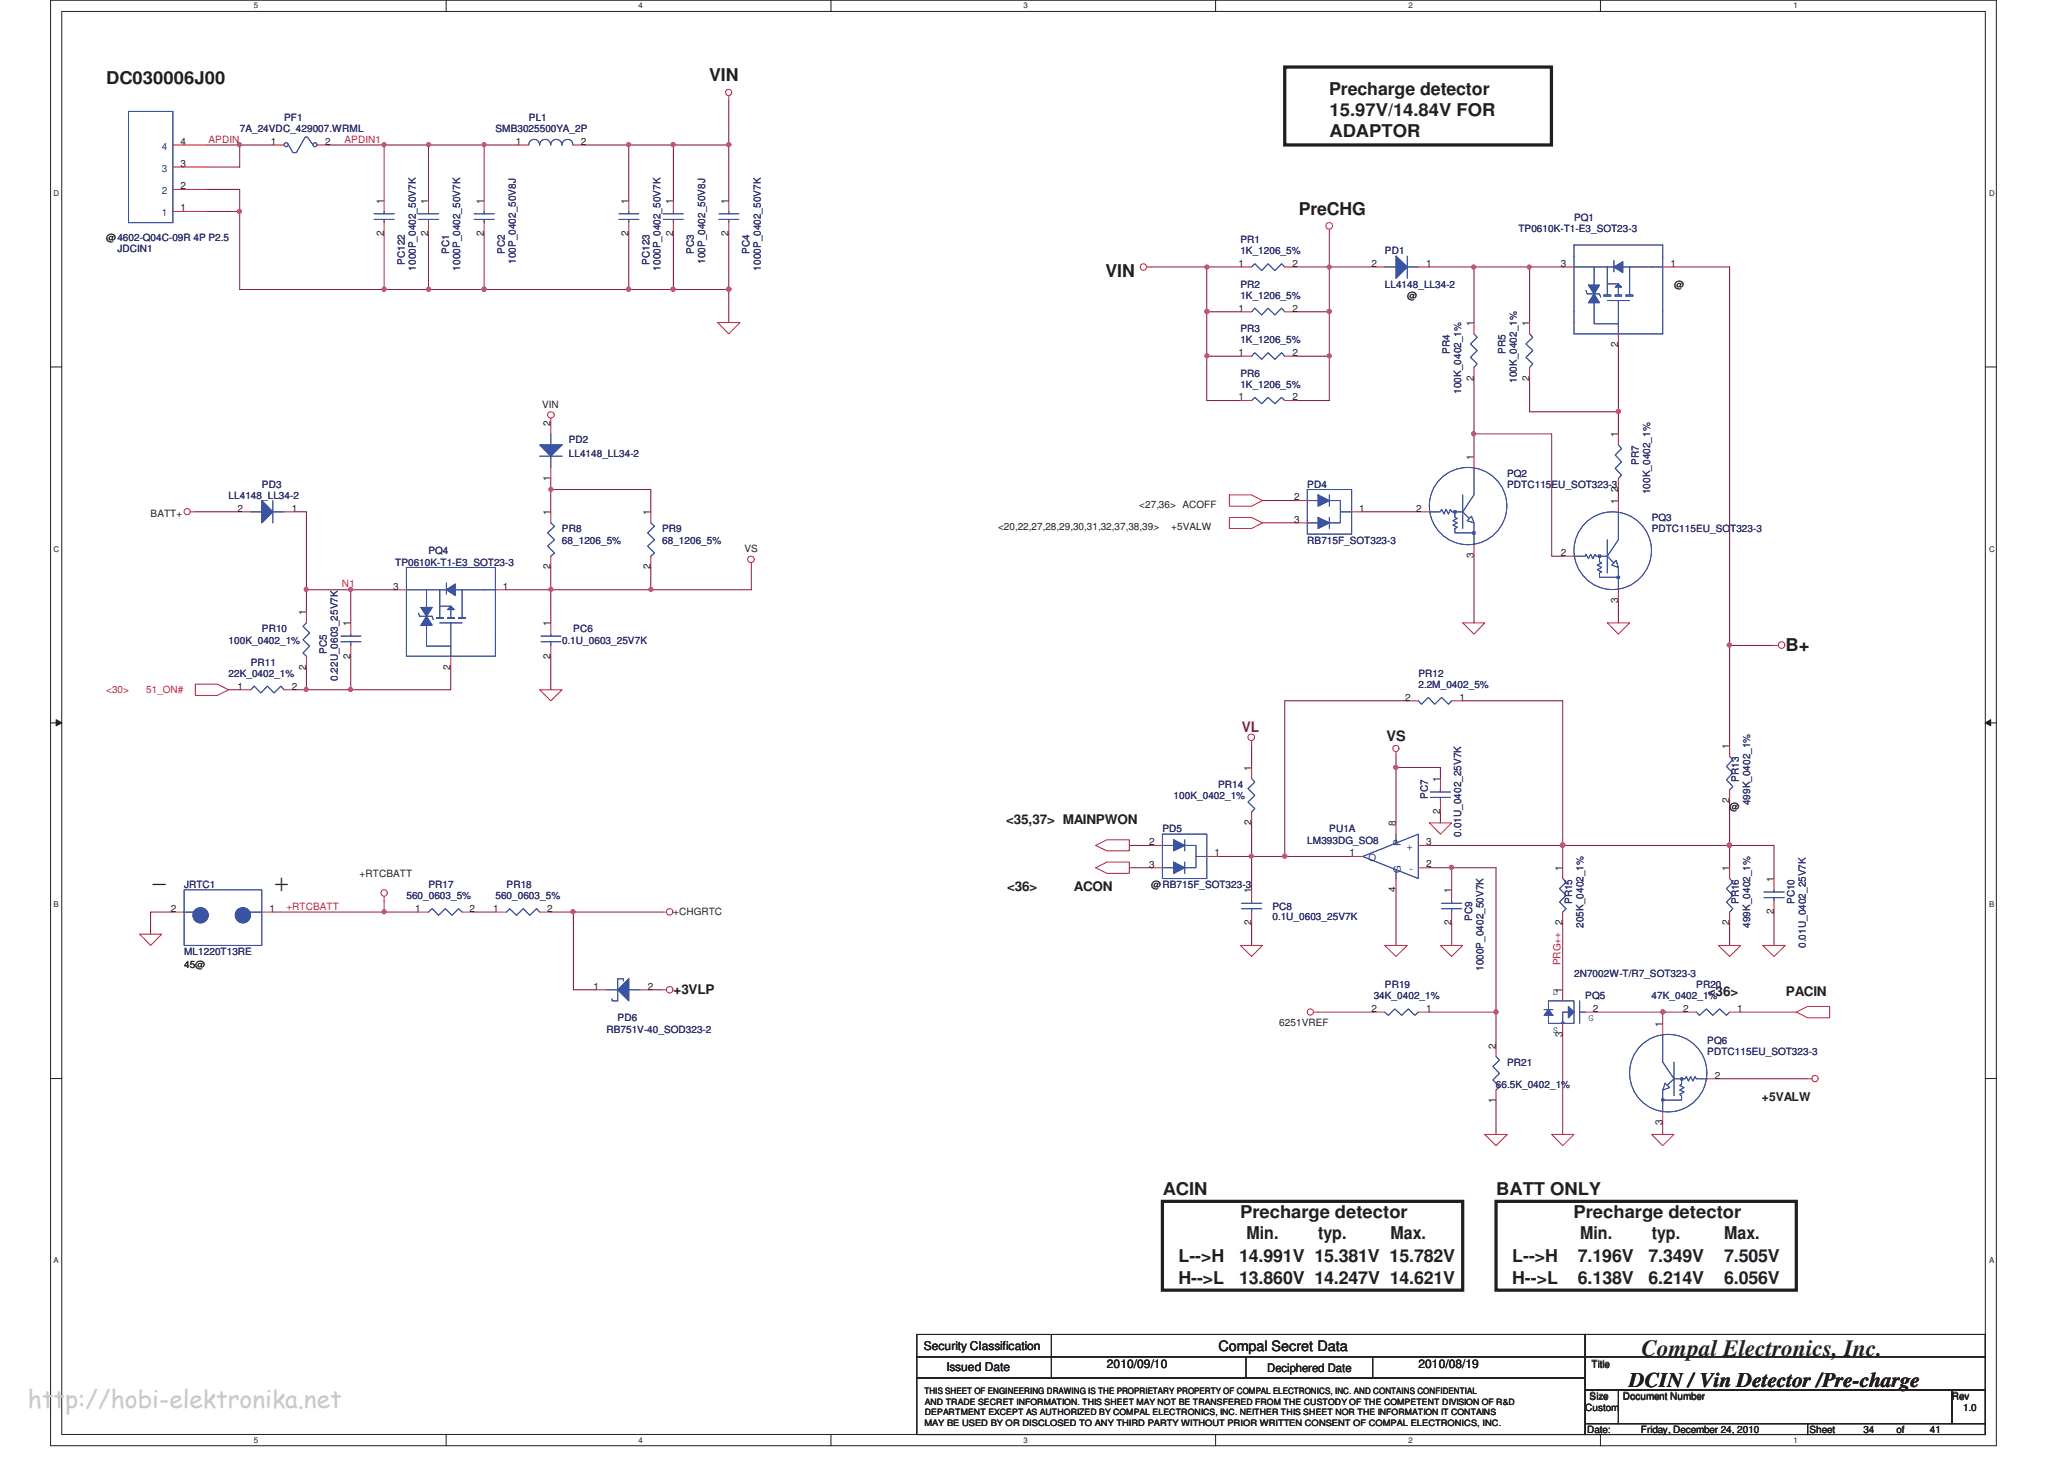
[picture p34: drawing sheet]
<svg xmlns="http://www.w3.org/2000/svg" width="297mm" height="210mm" viewBox="0 0 297 210" stroke-linecap="round" stroke-linejoin="round" font-family="sans-serif">
<defs><g id="words">
<g font-size="4.3" fill="#221e1f">
<text x="21.7" y="128.3">-</text>
<text x="39.3" y="128.3">+</text>
</g>
<text font-size="3.5" fill="#c7c9cb" x="4" y="202.6">http://hobi-elektronika.net</text>
<text font-size="3.3" fill="#221e1f" x="236.2" y="195.1">Compal Electronics, Inc.</text>
<text font-size="3" fill="#221e1f" x="234.5" y="199.6">DCIN / Vin Detector /Pre-charge</text>
<g font-size="2.5" fill="#221e1f">
<text x="102.1" y="11.7">VIN</text>
<text x="15.3" y="12">DC030006J00</text>
<text x="191.3" y="13.6">Precharge detector</text>
<text x="191.3" y="16.7">15.97V/14.84V FOR</text>
<text x="191.3" y="19.7">ADAPTOR</text>
<text x="186.9" y="30.9">PreCHG</text>
<text x="159.1" y="39.9">VIN</text>
<text x="257" y="93.6">B+</text>
<text x="167.3" y="172.1">ACIN</text>
<text x="215.3" y="172.1">BATT ONLY</text>
<text x="178.5" y="175.3">Precharge detector</text>
<text x="179.4" y="178.3">Min.</text>
<text x="189.7" y="178.3">typ.</text>
<text x="200.1" y="178.3">Max.</text>
<text x="226.5" y="175.3">Precharge detector</text>
<text x="227.4" y="178.3">Min.</text>
<text x="237.7" y="178.3">typ.</text>
<text x="248.1" y="178.3">Max.</text>
<text x="169.6" y="184.8">H--&gt;L</text>
<text x="169.6" y="181.6">L--&gt;H</text>
<text x="178.3" y="181.6">14.991V 15.381V 15.782V</text>
<text x="178.3" y="184.8">13.860V 14.247V 14.621V</text>
<text x="217.6" y="181.6">L--&gt;H</text>
<text x="217.6" y="184.8">H--&gt;L</text>
<text x="227.1" y="181.6">7.196V</text>
<text x="227.1" y="184.8">6.138V</text>
<text x="237.2" y="181.6">7.349V</text>
<text x="237.2" y="184.8">6.214V</text>
<text x="248.1" y="181.6">7.505V</text>
<text x="248.1" y="184.8">6.056V</text>
</g>
<text font-size="2.1" fill="#7f431c" x="178.7" y="105.3">VL</text>
<g font-size="2.1" fill="#221e1f">
<text x="199.6" y="106.6">VS</text>
<text x="175.4" y="194.5">Compal Secret Data</text>
</g>
<g font-size="1.9" fill="#221e1f">
<text x="144.8" y="118.6">&lt;35,37&gt; MAINPWON</text>
<text x="145" y="128.2">&lt;36&gt;</text>
<text x="154.6" y="128.2">ACON</text>
<text x="96.9" y="143.1">+3VLP</text>
<text x="245.8" y="143.3">&lt;36&gt;</text>
<text x="257" y="143.3">PACIN</text>
</g>
<g font-size="1.7" fill="#221e1f">
<text x="253.6" y="158.5">+5VALW</text>
<text x="132.9" y="194.3">Security Classification</text>
<text x="136.2" y="197.3">Issued Date</text>
<text x="159.3" y="196.9">2010/09/10</text>
<text x="182.4" y="197.5">Deciphered Date</text>
<text x="204.1" y="196.9">2010/08/19</text>
</g>
<g font-size="1.4" fill="#2d2d72">
<text x="40.9" y="17.4">PF1</text>
<text x="76.1" y="17.4">PL1</text>
<text x="34.5" y="19">7A_24VDC_429007.WRML</text>
<text x="71.3" y="19">SMB3025500YA_2P</text>
<text x="178.5" y="35">PR1</text>
<text x="218.5" y="33.4">TP0610K-T1-E3_SOT23-3</text>
<text x="226.5" y="31.8">PQ1</text>
<text x="16.9" y="36.3">JDCIN1</text>
<text x="58.2" y="38.2" transform="rotate(-90 58.2 38.2)">PC122</text>
<text x="59.9" y="39" transform="rotate(-90 59.9 39)">1000P_0402_50V7K</text>
<text x="64.6" y="36.5" transform="rotate(-90 64.6 36.5)">PC1</text>
<text x="66.2" y="38.9" transform="rotate(-90 66.2 38.9)">1000P_0402_50V7K</text>
<text x="72.6" y="36.5" transform="rotate(-90 72.6 36.5)">PC2</text>
<text x="74.2" y="38" transform="rotate(-90 74.2 38)">100P_0402_50V8J</text>
<text x="93.5" y="38.2" transform="rotate(-90 93.5 38.2)">PC123</text>
<text x="95.1" y="39" transform="rotate(-90 95.1 39)">1000P_0402_50V7K</text>
<text x="99.9" y="36.5" transform="rotate(-90 99.9 36.5)">PC3</text>
<text x="101.5" y="38" transform="rotate(-90 101.5 38)">100P_0402_50V8J</text>
<text x="107.9" y="36.5" transform="rotate(-90 107.9 36.5)">PC4</text>
<text x="109.5" y="38.9" transform="rotate(-90 109.5 38.9)">1000P_0402_50V7K</text>
<text x="178.5" y="41.4">PR2</text>
<text x="178.5" y="36.6">1K_1206_5%</text>
<text x="199.3" y="36.6">PD1</text>
<text x="199.3" y="41.4">LL4148_LL34-2</text>
<text x="178.5" y="43">1K_1206_5%</text>
<text x="178.5" y="47.8">PR3</text>
<text x="178.5" y="49.4">1K_1206_5%</text>
<text x="208.7" y="50.9" transform="rotate(-90 208.7 50.9)">PR4</text>
<text x="216.7" y="50.9" transform="rotate(-90 216.7 50.9)">PR5</text>
<text x="178.5" y="54.2">PR6</text>
<text x="178.5" y="55.8">1K_1206_5%</text>
<text x="210.3" y="56.7" transform="rotate(-90 210.3 56.7)">100K_0402_1%</text>
<text x="218.3" y="55.1" transform="rotate(-90 218.3 55.1)">100K_0402_1%</text>
<text x="81.9" y="63.8">PD2</text>
<text x="81.9" y="65.7">LL4148_LL34-2</text>
<text x="32.9" y="71.8">LL4148_LL34-2</text>
<text x="37.7" y="70.2">PD3</text>
<text x="188.1" y="70.2">PD4</text>
<text x="216.9" y="68.6">PQ2</text>
<text x="216.9" y="70.2">PDTC115EU_SOT323-3</text>
<text x="235.9" y="66.9" transform="rotate(-90 235.9 66.9)">PR7</text>
<text x="237.5" y="71.1" transform="rotate(-90 237.5 71.1)">100K_0402_1%</text>
<text x="80.9" y="76.6">PR8</text>
<text x="95.3" y="76.6">PR9</text>
<text x="237.7" y="75">PQ3</text>
<text x="237.7" y="76.6">PDTC115EU_SOT323-3</text>
<text x="56.9" y="81.4">TP0610K-T1-E3_SOT23-3</text>
<text x="61.7" y="79.8">PQ4</text>
<text x="80.9" y="78.2">68_1206_5%</text>
<text x="95.3" y="78.2">68_1206_5%</text>
<text x="188.1" y="78.2">RB715F_SOT323-3</text>
<text x="32.9" y="92.6">100K_0402_1%</text>
<text x="36.1" y="95.8">PR11</text>
<text x="37.7" y="91">PR10</text>
<text x="47" y="94.1" transform="rotate(-90 47 94.1)">PC5</text>
<text x="80.9" y="92.6">0.1U_0603_25V7K</text>
<text x="82.5" y="91">PC6</text>
<text x="32.9" y="97.4">22K_0402_1%</text>
<text x="48.6" y="98" transform="rotate(-90 48.6 98)">0.22U_0603_25V7K</text>
<text x="204.1" y="97.4">PR12</text>
<text x="204.1" y="99">2.2M_0402_5%</text>
<text x="175.3" y="113.4">PR14</text>
<text x="250.3" y="112.5" transform="rotate(-90 250.3 112.5)">PR13</text>
<text x="167.3" y="119.8">PD5</text>
<text x="168.9" y="115">100K_0402_1%</text>
<text x="191.3" y="119.8">PU1A</text>
<text x="205.5" y="114.9" transform="rotate(-90 205.5 114.9)">PC7</text>
<text x="251.9" y="115.9" transform="rotate(-90 251.9 115.9)">499K_0402_1%</text>
<text x="188.1" y="121.4">LM393DG_SO8</text>
<text x="210.3" y="120.4" transform="rotate(-90 210.3 120.4)">0.01U_0402_25V7K</text>
<text x="26.5" y="127.8">JRTC1</text>
<text x="58.5" y="129.4">560_0603_5%</text>
<text x="61.7" y="127.8">PR17</text>
<text x="71.3" y="129.4">560_0603_5%</text>
<text x="72.9" y="127.8">PR18</text>
<text x="183.1" y="131">PC8</text>
<text x="226.3" y="130.1" transform="rotate(-90 226.3 130.1)">PR15</text>
<text x="250.3" y="130.1" transform="rotate(-90 250.3 130.1)">PR16</text>
<text x="258.3" y="130.1" transform="rotate(-90 258.3 130.1)">PC10</text>
<text x="26.5" y="137.4">ML1220T13RE</text>
<text x="183.1" y="132.5">0.1U_0603_25V7K</text>
<text x="211.9" y="132.5" transform="rotate(-90 211.9 132.5)">PC9</text>
<text x="227.9" y="133.5" transform="rotate(-90 227.9 133.5)">205K_0402_1%</text>
<text x="251.9" y="133.5" transform="rotate(-90 251.9 133.5)">499K_0402_1%</text>
<text x="259.9" y="136.4" transform="rotate(-90 259.9 136.4)">0.01U_0402_25V7K</text>
<text x="197.7" y="143.8">34K_0402_1%</text>
<text x="199.3" y="142.2">PR19</text>
<text x="213.5" y="139.7" transform="rotate(-90 213.5 139.7)">1000P_0402_50V7K</text>
<text x="226.5" y="140.6">2N7002W-T/R7_SOT323-3</text>
<text x="228.1" y="143.8">PQ5</text>
<text x="237.7" y="143.8">47K_0402_1%</text>
<text x="244.1" y="142.2">PR20</text>
<text x="87.3" y="148.6">RB751V-40_SOD323-2</text>
<text x="88.9" y="147">PD6</text>
<text x="216.9" y="153.4">PR21</text>
<text x="245.7" y="150.3">PQ6</text>
<text x="245.7" y="151.8">PDTC115EU_SOT323-3</text>
<text x="215.3" y="156.6">66.5K_0402_1%</text>
</g>
<g font-size="1.4" fill="#1d437e">
<text x="23.3" y="21.5">4</text>
<text x="23.3" y="24.7">3</text>
<text x="23.3" y="27.9">2</text>
<text x="23.3" y="31.1">1</text>
<text x="196.9" y="123.9">O</text>
<text x="201.6" y="125.6" transform="rotate(-90 201.6 125.6)">G</text>
<text x="201.6" y="121.8" transform="rotate(-90 201.6 121.8)">P</text>
<text x="202.5" y="122.3">+</text>
<text x="202.9" y="125.6">-</text>
</g>
<g font-size="1.4" fill="#221e1f">
<text x="26" y="24">3</text>
<text x="26" y="20.8">4</text>
<text x="39" y="20.8">1</text>
<text x="46.8" y="20.8">2</text>
<text x="74.2" y="20.8">1</text>
<text x="83.6" y="20.8">2</text>
<text x="26" y="27.2">2</text>
<text x="55.2" y="29.3" transform="rotate(-90 55.2 29.3)">1</text>
<text x="61.6" y="29.3" transform="rotate(-90 61.6 29.3)">1</text>
<text x="69.6" y="29.3" transform="rotate(-90 69.6 29.3)">1</text>
<text x="90.5" y="29.3" transform="rotate(-90 90.5 29.3)">1</text>
<text x="96.9" y="29.3" transform="rotate(-90 96.9 29.3)">1</text>
<text x="104.8" y="29.3" transform="rotate(-90 104.8 29.3)">1</text>
<text x="15.3" y="34.7">@4602-Q04C-09R 4P P2.5</text>
<text x="26" y="30.4">1</text>
<text x="55.2" y="33.9" transform="rotate(-90 55.2 33.9)">2</text>
<text x="61.6" y="33.9" transform="rotate(-90 61.6 33.9)">2</text>
<text x="69.6" y="33.9" transform="rotate(-90 69.6 33.9)">2</text>
<text x="90.5" y="33.9" transform="rotate(-90 90.5 33.9)">2</text>
<text x="96.9" y="33.9" transform="rotate(-90 96.9 33.9)">2</text>
<text x="104.8" y="33.9" transform="rotate(-90 104.8 33.9)">2</text>
<text x="178.2" y="38.4">1</text>
<text x="186" y="38.4">2</text>
<text x="197.4" y="38.4">2</text>
<text x="205.2" y="38.4">1</text>
<text x="224.6" y="38.4">3</text>
<text x="240.4" y="38.4">1</text>
<text x="240.9" y="41.4">@</text>
<text x="178.2" y="44.8">1</text>
<text x="186" y="44.8">2</text>
<text x="202.5" y="43">@</text>
<text x="212.1" y="46.9" transform="rotate(-90 212.1 46.9)">1</text>
<text x="220.1" y="46.9" transform="rotate(-90 220.1 46.9)">1</text>
<text x="178.2" y="51.2">1</text>
<text x="186" y="51.2">2</text>
<text x="232.9" y="50" transform="rotate(-90 232.9 50)">2</text>
<text x="78" y="58.7">VIN</text>
<text x="178.2" y="57.6">1</text>
<text x="186" y="57.6">2</text>
<text x="212.1" y="54.8" transform="rotate(-90 212.1 54.8)">2</text>
<text x="220.1" y="54.8" transform="rotate(-90 220.1 54.8)">2</text>
<text x="79.2" y="61.4" transform="rotate(-90 79.2 61.4)">2</text>
<text x="232.9" y="62.9" transform="rotate(-90 232.9 62.9)">1</text>
<text x="79.2" y="69.2" transform="rotate(-90 79.2 69.2)">1</text>
<text x="212.1" y="66.2" transform="rotate(-90 212.1 66.2)">1</text>
<text x="232.9" y="70.8" transform="rotate(-90 232.9 70.8)">2</text>
<text x="21.7" y="74.4">BATT+</text>
<text x="34.2" y="73.6">2</text>
<text x="42" y="73.6">1</text>
<text x="79.2" y="74.1" transform="rotate(-90 79.2 74.1)">1</text>
<text x="93.6" y="74.1" transform="rotate(-90 93.6 74.1)">1</text>
<text x="143.6" y="76.3">&lt;20,22,27,28,29,30,31,32,37,38,39&gt;</text>
<text x="164" y="73.1">&lt;27,36&gt; ACOFF</text>
<text x="168.6" y="76.3">+5VALW</text>
<text x="186.2" y="72">2</text>
<text x="186.2" y="75.2">3</text>
<text x="195.6" y="73.6">1</text>
<text x="203.8" y="73.6">2</text>
<text x="232.9" y="72.6" transform="rotate(-90 232.9 72.6)">1</text>
<text x="79.2" y="81.9" transform="rotate(-90 79.2 81.9)">2</text>
<text x="93.6" y="81.9" transform="rotate(-90 93.6 81.9)">2</text>
<text x="107.1" y="79.5">VS</text>
<text x="212.1" y="80.4" transform="rotate(-90 212.1 80.4)">3</text>
<text x="224.6" y="80">2</text>
<text x="44.1" y="88.6" transform="rotate(-90 44.1 88.6)">1</text>
<text x="56.6" y="84.8">3</text>
<text x="72.4" y="84.8">1</text>
<text x="232.9" y="86.8" transform="rotate(-90 232.9 86.8)">3</text>
<text x="50.4" y="94.8" transform="rotate(-90 50.4 94.8)">2</text>
<text x="50.4" y="90.2" transform="rotate(-90 50.4 90.2)">1</text>
<text x="79.2" y="94.8" transform="rotate(-90 79.2 94.8)">2</text>
<text x="79.2" y="90.2" transform="rotate(-90 79.2 90.2)">1</text>
<text x="34.2" y="99.2">1</text>
<text x="42" y="99.2">2</text>
<text x="44.1" y="96.4" transform="rotate(-90 44.1 96.4)">2</text>
<text x="64.8" y="96.4" transform="rotate(-90 64.8 96.4)">2</text>
<text x="202.2" y="100.8">2</text>
<text x="210" y="100.8">1</text>
<text x="248.9" y="107.8" transform="rotate(-90 248.9 107.8)">1</text>
<text x="180.1" y="111" transform="rotate(-90 180.1 111)">1</text>
<text x="207.3" y="112.5" transform="rotate(-90 207.3 112.5)">1</text>
<text x="180.1" y="118.8" transform="rotate(-90 180.1 118.8)">2</text>
<text x="200.9" y="118.9" transform="rotate(-90 200.9 118.9)">8</text>
<text x="207.3" y="117.2" transform="rotate(-90 207.3 117.2)">2</text>
<text x="248.9" y="115.6" transform="rotate(-90 248.9 115.6)">2</text>
<text x="248.9" y="116.6">@</text>
<text x="165.4" y="121.6">2</text>
<text x="165.4" y="124.9">3</text>
<text x="174.8" y="123.2">1</text>
<text x="194.2" y="123.2">1</text>
<text x="205.2" y="121.6">3</text>
<text x="205.2" y="124.8">2</text>
<text x="224.9" y="125.3" transform="rotate(-90 224.9 125.3)">1</text>
<text x="248.9" y="125.3" transform="rotate(-90 248.9 125.3)">1</text>
<text x="24.6" y="131.2">2</text>
<text x="38.8" y="131.2">1</text>
<text x="51.8" y="126.2">+RTCBATT</text>
<text x="59.8" y="131.2">1</text>
<text x="67.6" y="131.2">2</text>
<text x="71" y="131.2">1</text>
<text x="78.8" y="131.2">2</text>
<text x="96.9" y="131.7">+CHGRTC</text>
<text x="165.7" y="127.8">@RB715F_SOT323-3</text>
<text x="180.1" y="128.5" transform="rotate(-90 180.1 128.5)">1</text>
<text x="200.9" y="128.3" transform="rotate(-90 200.9 128.3)">4</text>
<text x="208.9" y="128.5" transform="rotate(-90 208.9 128.5)">1</text>
<text x="255.3" y="131.6" transform="rotate(-90 255.3 131.6)">2</text>
<text x="255.3" y="127" transform="rotate(-90 255.3 127)">1</text>
<text x="180.1" y="133.2" transform="rotate(-90 180.1 133.2)">2</text>
<text x="208.9" y="133.2" transform="rotate(-90 208.9 133.2)">2</text>
<text x="248.9" y="133.2" transform="rotate(-90 248.9 133.2)">2</text>
<text x="26.5" y="139.4">45@</text>
<text x="85.4" y="142.4">1</text>
<text x="93.2" y="142.4">2</text>
<text x="224.9" y="143" transform="rotate(-90 224.9 143)">1</text>
<text x="184.1" y="147.6">6251VREF</text>
<text x="197.4" y="145.6">2</text>
<text x="205.2" y="145.6">1</text>
<text x="224.9" y="149.2" transform="rotate(-90 224.9 149.2)">3</text>
<text x="229.2" y="145.6">2</text>
<text x="239.3" y="147.8" transform="rotate(-90 239.3 147.8)">1</text>
<text x="242.2" y="145.6">2</text>
<text x="250" y="145.6">1</text>
<text x="215.3" y="151" transform="rotate(-90 215.3 151)">2</text>
<text x="246.8" y="155.2">2</text>
<text x="215.3" y="158.8" transform="rotate(-90 215.3 158.8)">1</text>
<text x="239.3" y="162" transform="rotate(-90 239.3 162)">3</text>
<text x="229.1" y="196.8">Title</text>
<text x="228.1" y="203">Custom</text>
<text x="228.8" y="201.4">Size</text>
<text x="233.6" y="201.4">Document Number</text>
<text x="280.9" y="201.4">Rev</text>
<text x="282.5" y="203">1.0</text>
<text x="228.4" y="206.2">Date:</text>
<text x="236.2" y="206.2">Friday, December 24, 2010</text>
<text x="260.4" y="206.2">Sheet</text>
<text x="268.2" y="206.2">34</text>
<text x="272.9" y="206.2">of</text>
<text x="277.7" y="206.2">41</text>
</g>
<g font-size="1.4" fill="#ec2426">
<text x="30" y="20.5">APDIN</text>
<text x="49.6" y="20.5">APDIN1</text>
<text x="49.2" y="84.5">N1</text>
<text x="15.3" y="99.8">&lt;30&gt;</text>
<text x="21" y="99.8">51_ON#</text>
<text x="41.2" y="130.9">+RTCBATT</text>
<text x="224.6" y="138.9" transform="rotate(-90 224.6 138.9)">PRG++ 2</text>
</g>
<g font-size="1.4" fill="#3a53a4">
<text x="223.5" y="143.2">D</text>
<text x="223.5" y="148.7">S</text>
<text x="228.6" y="147">G</text>
</g>
<g font-size="1.3" fill="#221e1f">
<text x="133" y="200.6">THIS SHEET OF ENGINEERING DRAWING IS THE PROPRIETARY PROPERTY OF COMPAL ELECTRONICS, INC. AND CONTAINS CONFIDENTIAL</text>
<text x="133.1" y="202.1">AND TRADE SECRET INFORMATION. THIS SHEET MAY NOT BE TRANSFERED FROM THE CUSTODY OF THE COMPETENT DIVISION OF R&amp;D</text>
<text x="133.1" y="203.7">DEPARTMENT EXCEPT AS AUTHORIZED BY COMPAL ELECTRONICS, INC. NEITHER THIS SHEET NOR THE INFORMATION IT CONTAINS</text>
<text x="133" y="205.2">MAY BE USED BY OR DISCLOSED TO ANY THIRD PARTY WITHOUT PRIOR WRITTEN CONSENT OF COMPAL ELECTRONICS, INC.</text>
</g>
<g font-size="1.1" fill="#221e1f">
<text x="36.5" y="1.2">5</text>
<text x="91.9" y="1.2">4</text>
<text x="147.3" y="1.2">3</text>
<text x="202.7" y="1.2">2</text>
<text x="258.1" y="1.2">1</text>
<text x="7.7" y="28.2">D</text>
<text x="286.2" y="28.2">D</text>
<text x="7.7" y="79.4">C</text>
<text x="286.2" y="79.4">C</text>
<text x="7.7" y="130.6">B</text>
<text x="286.2" y="130.6">B</text>
<text x="7.7" y="181.8">A</text>
<text x="286.2" y="181.8">A</text>
<text x="36.5" y="207.6">5</text>
<text x="91.9" y="207.6">4</text>
<text x="147.3" y="207.6">3</text>
<text x="202.7" y="207.6">2</text>
<text x="258.1" y="207.6">1</text>
</g>
</g></defs>
<path d="M7.3 0h280v208.1h-280zM8.9 1.6h276.8v204.8h-276.8z" fill="none" stroke="#221e1f" stroke-width=".14"/>
<g fill="#fff">
<path d="M36.5 .2h.6v1.2h-.6z"/>
<path d="M36.5 206.6h.6v1.2h-.6z"/>
</g>
<path d="M64.2 0v1.6M64.2 206.4v1.7" fill="none" stroke="#221e1f" stroke-width=".14"/>
<g fill="#fff">
<path d="M91.9 .2h.6v1.2h-.6z"/>
<path d="M91.9 206.6h.6v1.2h-.6z"/>
</g>
<path d="M119.6 0v1.6M119.6 206.4v1.7" fill="none" stroke="#221e1f" stroke-width=".14"/>
<g fill="#fff">
<path d="M147.2 .2h.6v1.2h-.6z"/>
<path d="M147.2 206.6h.6v1.2h-.6z"/>
</g>
<path d="M174.9 0v1.6M174.9 206.4v1.7" fill="none" stroke="#221e1f" stroke-width=".14"/>
<g fill="#fff">
<path d="M202.6 .2h.6v1.2h-.6z"/>
<path d="M202.6 206.6h.6v1.2h-.6z"/>
</g>
<path d="M230.3 0v1.6M230.3 206.4v1.7" fill="none" stroke="#221e1f" stroke-width=".14"/>
<g fill="#fff">
<path d="M258 .2h.6v1.2h-.6z"/>
<path d="M258 206.6h.6v1.2h-.6z"/>
<path d="M7.7 27.2h.8v1.2h-.8z"/>
<path d="M286.1 27.2h.8v1.2h-.8z"/>
<path d="M7.7 78.4h.8v1.2h-.8z"/>
<path d="M286.1 78.4h.8v1.2h-.8z"/>
</g>
<path d="M7.3 52.8h1.6M285.7 52.8h1.6" fill="none" stroke="#221e1f" stroke-width=".14"/>
<g fill="#fff">
<path d="M7.7 129.6h.7v1.2h-.7z"/>
<path d="M286.1 129.6h.8v1.2h-.8z"/>
</g>
<path d="M7.3 104h1.6M285.7 104h1.6" fill="none" stroke="#221e1f" stroke-width=".14"/>
<path d="M8.1 103.6l.8 .4-.8 .5z" fill="#221e1f"/>
<path d="M8.1 103.6l.8 .4-.8 .5z" fill="none" stroke="#221e1f" stroke-width=".14"/>
<path d="M285.7 104l.8-.4v.9z" fill="#221e1f"/>
<path d="M285.7 104l.8-.4v.9z" fill="none" stroke="#221e1f" stroke-width=".14"/>
<g fill="#fff">
<path d="M7.7 180.8h.7v1.2h-.7z"/>
<path d="M286.1 180.8h.8v1.2h-.8z"/>
</g>
<path d="M7.3 155.2h1.6M285.7 155.2h1.6" fill="none" stroke="#221e1f" stroke-width=".14"/>
<path d="M28.1 73.7h6.4M44.1 96.1v3.2M50.5 84.9v4.7M64.9 96.1v3.2h-14.4M72.9 84.9h6.4v4.7M79.3 94.4v4.9M108.1 81.7v3.2M200.9 108.9v1.6M205.7 124.9h3.2" fill="none" stroke="#7f1542" stroke-width=".14"/>
<circle cx="50.5" cy="99.2" r=".3" fill="#b8529f"/>
<circle cx="50.5" cy="99.2" r=".3" fill="none" stroke="#b8529f" stroke-width=".14"/>
<path d="M42.5 73.7h1.6M32.9 99.3h1.6M42.5 99.3h1.6M50.5 94.4v4.9M50.5 84.9h-6.4v3.2" fill="none" stroke="#7f1542" stroke-width=".14"/>
<circle cx="44.1" cy="84.8" r=".29" fill="#b8529f"/>
<circle cx="44.1" cy="84.8" r=".29" fill="none" stroke="#b8529f" stroke-width=".14"/>
<path d="M50.5 84.9h6.4" fill="none" stroke="#7f1542" stroke-width=".14"/>
<circle cx="50.5" cy="84.8" r=".3" fill="#b8529f"/>
<circle cx="50.5" cy="84.8" r=".3" fill="none" stroke="#b8529f" stroke-width=".14"/>
<path d="M93.7 84.9h14.4" fill="none" stroke="#7f1542" stroke-width=".14"/>
<circle cx="93.7" cy="84.8" r=".3" fill="#b8529f"/>
<circle cx="93.7" cy="84.8" r=".3" fill="none" stroke="#b8529f" stroke-width=".14"/>
<path d="M79.3 70.5v3.2" fill="none" stroke="#7f1542" stroke-width=".14"/>
<circle cx="79.3" cy="70.4" r=".3" fill="#b8529f"/>
<circle cx="79.3" cy="70.4" r=".3" fill="none" stroke="#b8529f" stroke-width=".14"/>
<path d="M44.1 73.7v11.2M44.1 99.3h6.4M79.3 81.7v3.2" fill="none" stroke="#7f1542" stroke-width=".14"/>
<circle cx="44.1" cy="99.2" r=".29" fill="#b8529f"/>
<circle cx="44.1" cy="99.2" r=".29" fill="none" stroke="#b8529f" stroke-width=".14"/>
<path d="M165.7 38.4h12.8M173.7 38.4v6.5M248.9 38.4v54.5" fill="none" stroke="#7f1542" stroke-width=".14"/>
<circle cx="173.7" cy="44.8" r=".3" fill="#b8529f"/>
<circle cx="173.7" cy="44.8" r=".3" fill="none" stroke="#b8529f" stroke-width=".14"/>
<circle cx="173.7" cy="38.4" r=".3" fill="#b8529f"/>
<circle cx="173.7" cy="38.4" r=".3" fill="none" stroke="#b8529f" stroke-width=".14"/>
<path d="M197.7 38.4h-6.4v6.5" fill="none" stroke="#7f1542" stroke-width=".14"/>
<circle cx="191.3" cy="44.8" r=".29" fill="#b8529f"/>
<circle cx="191.3" cy="44.8" r=".29" fill="none" stroke="#b8529f" stroke-width=".14"/>
<circle cx="191.3" cy="38.4" r=".29" fill="#b8529f"/>
<circle cx="191.3" cy="38.4" r=".29" fill="none" stroke="#b8529f" stroke-width=".14"/>
<path d="M212.1 38.4v8M232.9 59.3v3.1M232.9 70.5v1.5" fill="none" stroke="#7f1542" stroke-width=".14"/>
<circle cx="212.1" cy="38.4" r=".29" fill="#b8529f"/>
<circle cx="212.1" cy="38.4" r=".29" fill="none" stroke="#b8529f" stroke-width=".14"/>
<path d="M212.1 38.4h8" fill="none" stroke="#7f1542" stroke-width=".14"/>
<circle cx="220.1" cy="38.4" r=".29" fill="#b8529f"/>
<circle cx="220.1" cy="38.4" r=".29" fill="none" stroke="#b8529f" stroke-width=".14"/>
<path d="M212.1 54.4v8h11.2v17.6h1.6" fill="none" stroke="#7f1542" stroke-width=".14"/>
<circle cx="212.1" cy="62.4" r=".29" fill="#b8529f"/>
<circle cx="212.1" cy="62.4" r=".29" fill="none" stroke="#b8529f" stroke-width=".14"/>
<path d="M224.9 38.4h-4.8v8M220.1 59.3h12.8M196.1 73.7h8M212.1 80v9.6M232.9 86.4v3.2" fill="none" stroke="#7f1542" stroke-width=".14"/>
<circle cx="232.9" cy="59.2" r=".32" fill="#b8529f"/>
<circle cx="232.9" cy="59.2" r=".32" fill="none" stroke="#b8529f" stroke-width=".14"/>
<path d="M240.9 38.4h8M173.7 44.9h4.8M173.7 51.3h4.8M186.5 51.3h4.8M220.1 54.4v4.9M232.9 49.6v9.7M248.9 92.9v14.4" fill="none" stroke="#7f1542" stroke-width=".14"/>
<circle cx="248.9" cy="92.8" r=".31" fill="#b8529f"/>
<circle cx="248.9" cy="92.8" r=".31" fill="none" stroke="#b8529f" stroke-width=".14"/>
<path d="M186.5 44.9h4.8M212.1 62.4v3.3M248.9 92.9h6.4M184.9 100.9v22.4M200.9 128.1v8" fill="none" stroke="#7f1542" stroke-width=".14"/>
<circle cx="184.9" cy="123.2" r=".31" fill="#b8529f"/>
<circle cx="184.9" cy="123.2" r=".31" fill="none" stroke="#b8529f" stroke-width=".14"/>
<path d="M162.5 121.7h3.2M180.1 123.3v4.8" fill="none" stroke="#7f1542" stroke-width=".14"/>
<circle cx="180.1" cy="123.2" r=".29" fill="#b8529f"/>
<circle cx="180.1" cy="123.2" r=".29" fill="none" stroke="#b8529f" stroke-width=".14"/>
<path d="M248.9 115.3v6.4M180.1 123.3h14.4M229.7 145.7h9.6v1.6" fill="none" stroke="#7f1542" stroke-width=".14"/>
<circle cx="239.3" cy="145.6" r=".31" fill="#b8529f"/>
<circle cx="239.3" cy="145.6" r=".31" fill="none" stroke="#b8529f" stroke-width=".14"/>
<path d="M200.9 110.5v7.9" fill="none" stroke="#7f1542" stroke-width=".14"/>
<circle cx="200.9" cy="110.4" r=".31" fill="#b8529f"/>
<circle cx="200.9" cy="110.4" r=".31" fill="none" stroke="#b8529f" stroke-width=".14"/>
<path d="M224.9 121.7h24M247.3 155.3h12.8" fill="none" stroke="#7f1542" stroke-width=".14"/>
<circle cx="224.9" cy="121.6" r=".33" fill="#b8529f"/>
<circle cx="224.9" cy="121.6" r=".33" fill="none" stroke="#b8529f" stroke-width=".14"/>
<path d="M180.1 118.4v4.9M215.3 124.9v20.8" fill="none" stroke="#7f1542" stroke-width=".14"/>
<circle cx="215.3" cy="145.6" r=".3" fill="#b8529f"/>
<circle cx="215.3" cy="145.6" r=".3" fill="none" stroke="#b8529f" stroke-width=".14"/>
<path d="M175.3 123.3h4.8M208.9 124.9v3.2M239.3 145.7h3.2M250.5 145.7h8" fill="none" stroke="#7f1542" stroke-width=".14"/>
<circle cx="208.9" cy="124.8" r=".31" fill="#b8529f"/>
<circle cx="208.9" cy="124.8" r=".31" fill="none" stroke="#b8529f" stroke-width=".14"/>
<path d="M180.1 107.3v3.2M210.5 100.9h14.4M180.1 132.9v3.2M205.7 121.7h19.2M208.9 124.9h6.4M208.9 132.9v3.2M224.9 132.9v9.6M248.9 121.7v3.2M248.9 132.9v3.2M205.7 145.7h9.6M224.9 148.9v14.4M239.3 161.7v1.6" fill="none" stroke="#7f1542" stroke-width=".14"/>
<circle cx="248.9" cy="121.6" r=".32" fill="#b8529f"/>
<circle cx="248.9" cy="121.6" r=".32" fill="none" stroke="#b8529f" stroke-width=".14"/>
<path d="M184.9 100.9h17.6M224.9 100.9v24" fill="none" stroke="#7f1542" stroke-width=".14"/>
<circle cx="224.9" cy="121.6" r=".33" fill="#b8529f"/>
<circle cx="224.9" cy="121.6" r=".33" fill="none" stroke="#b8529f" stroke-width=".14"/>
<path d="M248.9 121.7h6.4v4.7" fill="none" stroke="#7f1542" stroke-width=".14"/>
<circle cx="248.9" cy="121.6" r=".32" fill="#b8529f"/>
<circle cx="248.9" cy="121.6" r=".32" fill="none" stroke="#b8529f" stroke-width=".14"/>
<path d="M55.3 20.9h6.4M191.3 33.7v4.7h-4.8M55.3 41.7h6.4M181.7 72h4.8M181.7 75.3h4.8M255.3 131.3v4.8" fill="none" stroke="#7f1542" stroke-width=".14"/>
<circle cx="55.3" cy="41.6" r=".3" fill="#b8529f"/>
<circle cx="55.3" cy="41.6" r=".3" fill="none" stroke="#b8529f" stroke-width=".14"/>
<path d="M61.7 20.9h8M90.5 20.9h6.4M90.5 41.7h6.4" fill="none" stroke="#7f1542" stroke-width=".14"/>
<circle cx="90.5" cy="41.6" r=".31" fill="#b8529f"/>
<circle cx="90.5" cy="41.6" r=".31" fill="none" stroke="#b8529f" stroke-width=".14"/>
<path d="M104.9 20.9v8M104.9 41.7v4.7" fill="none" stroke="#7f1542" stroke-width=".14"/>
<circle cx="104.9" cy="41.6" r=".33" fill="#b8529f"/>
<circle cx="104.9" cy="41.6" r=".33" fill="none" stroke="#b8529f" stroke-width=".14"/>
<path d="M34.5 30.4v11.3" fill="none" stroke="#7f1542" stroke-width=".14"/>
<circle cx="34.5" cy="30.4" r=".3" fill="#b8529f"/>
<circle cx="34.5" cy="30.4" r=".3" fill="none" stroke="#b8529f" stroke-width=".14"/>
<path d="M61.7 41.7h8" fill="none" stroke="#7f1542" stroke-width=".14"/>
<circle cx="69.7" cy="41.6" r=".3" fill="#b8529f"/>
<circle cx="69.7" cy="41.6" r=".3" fill="none" stroke="#b8529f" stroke-width=".14"/>
<circle cx="61.7" cy="41.6" r=".31" fill="#b8529f"/>
<circle cx="61.7" cy="41.6" r=".31" fill="none" stroke="#b8529f" stroke-width=".14"/>
<path d="M61.7 20.9v8M69.7 20.9v8" fill="none" stroke="#7f1542" stroke-width=".14"/>
<circle cx="61.7" cy="20.8" r=".3" fill="#b8529f"/>
<circle cx="61.7" cy="20.8" r=".3" fill="none" stroke="#b8529f" stroke-width=".14"/>
<path d="M69.7 20.9h4.8" fill="none" stroke="#7f1542" stroke-width=".14"/>
<circle cx="69.7" cy="20.8" r=".29" fill="#b8529f"/>
<circle cx="69.7" cy="20.8" r=".29" fill="none" stroke="#b8529f" stroke-width=".14"/>
<path d="M61.7 33.7v8M69.7 33.7v8M96.9 33.7v8M104.9 20.9h-8v8" fill="none" stroke="#7f1542" stroke-width=".14"/>
<circle cx="96.9" cy="20.8" r=".31" fill="#b8529f"/>
<circle cx="96.9" cy="20.8" r=".31" fill="none" stroke="#b8529f" stroke-width=".14"/>
<path d="M104.9 33.7v8h-8" fill="none" stroke="#7f1542" stroke-width=".14"/>
<circle cx="96.9" cy="41.6" r=".32" fill="#b8529f"/>
<circle cx="96.9" cy="41.6" r=".32" fill="none" stroke="#b8529f" stroke-width=".14"/>
<path d="M104.9 14.4v6.5M29.7 27.3h4.8v3.1h-4.8M34.5 20.9h4.8" fill="none" stroke="#7f1542" stroke-width=".14"/>
<circle cx="104.9" cy="20.8" r=".32" fill="#b8529f"/>
<circle cx="104.9" cy="20.8" r=".32" fill="none" stroke="#b8529f" stroke-width=".14"/>
<path d="M29.7 20.9h4.8v3.1h-4.8" fill="none" stroke="#7f1542" stroke-width=".14"/>
<circle cx="34.5" cy="20.8" r=".3" fill="#b8529f"/>
<circle cx="34.5" cy="20.8" r=".3" fill="none" stroke="#b8529f" stroke-width=".14"/>
<path d="M191.3 51.3v6.3M79.3 70.5h14.4v3.2" fill="none" stroke="#7f1542" stroke-width=".14"/>
<circle cx="191.3" cy="51.2" r=".29" fill="#b8529f"/>
<circle cx="191.3" cy="51.2" r=".29" fill="none" stroke="#b8529f" stroke-width=".14"/>
<path d="M173.7 51.3v6.3" fill="none" stroke="#7f1542" stroke-width=".14"/>
<circle cx="173.7" cy="51.2" r=".3" fill="#b8529f"/>
<circle cx="173.7" cy="51.2" r=".3" fill="none" stroke="#b8529f" stroke-width=".14"/>
<path d="M173.7 57.6h4.8M186.5 57.6h4.8M93.7 81.7v3.2h-14.4M189.7 145.7h8" fill="none" stroke="#7f1542" stroke-width=".14"/>
<circle cx="79.3" cy="84.8" r=".3" fill="#b8529f"/>
<circle cx="79.3" cy="84.8" r=".3" fill="none" stroke="#b8529f" stroke-width=".14"/>
<path d="M173.7 44.9v6.4M79.3 68.9v1.6M39.3 131.3h16M82.5 131.3h12.8" fill="none" stroke="#7f1542" stroke-width=".14"/>
<circle cx="173.7" cy="44.8" r=".3" fill="#b8529f"/>
<circle cx="173.7" cy="44.8" r=".3" fill="none" stroke="#b8529f" stroke-width=".14"/>
<path d="M191.3 44.9v6.4" fill="none" stroke="#7f1542" stroke-width=".14"/>
<circle cx="191.3" cy="44.8" r=".29" fill="#b8529f"/>
<circle cx="191.3" cy="44.8" r=".29" fill="none" stroke="#b8529f" stroke-width=".14"/>
<path d="M200.9 110.5h6.4M68.1 131.3h3.2M82.5 131.3v11.2M215.3 145.7v4.8M215.3 158.4v4.9" fill="none" stroke="#7f1542" stroke-width=".14"/>
<circle cx="82.5" cy="131.2" r=".3" fill="#b8529f"/>
<circle cx="82.5" cy="131.2" r=".3" fill="none" stroke="#b8529f" stroke-width=".14"/>
<path d="M205.7 38.4h6.4M55.3 131.3h4.8M79.3 131.3h3.2M82.5 142.5h3.2" fill="none" stroke="#7f1542" stroke-width=".14"/>
<circle cx="55.3" cy="131.2" r=".29" fill="#b8529f"/>
<circle cx="55.3" cy="131.2" r=".29" fill="none" stroke="#b8529f" stroke-width=".14"/>
<path d="M55.3 20.9v8M207.3 110.5v1.5M207.3 116.9v1.5M24.9 131.3h-3.2v3.1M55.3 129.6v1.7M93.7 142.5h1.6" fill="none" stroke="#7f1542" stroke-width=".14"/>
<circle cx="55.3" cy="20.8" r=".29" fill="#b8529f"/>
<circle cx="55.3" cy="20.8" r=".29" fill="none" stroke="#b8529f" stroke-width=".14"/>
<path d="M47.3 20.9h8M55.3 33.7v8h-20.8M90.5 20.9v8" fill="none" stroke="#7f1542" stroke-width=".14"/>
<circle cx="90.5" cy="20.8" r=".3" fill="#b8529f"/>
<circle cx="90.5" cy="20.8" r=".3" fill="none" stroke="#b8529f" stroke-width=".14"/>
<path d="M90.5 33.7v8h-20.8" fill="none" stroke="#7f1542" stroke-width=".14"/>
<circle cx="69.7" cy="41.6" r=".3" fill="#b8529f"/>
<circle cx="69.7" cy="41.6" r=".3" fill="none" stroke="#b8529f" stroke-width=".14"/>
<path d="M84.1 20.9h6.4M162.5 124.9h3.2" fill="none" stroke="#7f1542" stroke-width=".14"/>
<g fill="none" stroke="#ec2426" stroke-width=".14">
<path d="M104.9 13.8v.6M39.3 20.9h1.6M45.7 20.9h1.6M165.1 38.4h.6M191.3 33v.7M103.3 46.4h3.2l-1.6 1.7zM27.4 73.7h.7M79.3 60.2v.7M176.9 71.2h3.2l1.6 .8-1.6 .9h-3.2zM176.9 74.5h3.2l1.6 .8-1.6 .8h-3.2zM28.1 98.5h3.2l1.6 .8-1.6 .8h-3.2zM77.7 99.3h3.2l-1.6 1.6z"/>
<path d="M79.3 89.6v1.7M79.3 92.9v1.5M108.1 81v.7M210.5 89.6h3.2l-1.6 1.7zM231.3 89.6h3.2l-1.6 1.7zM255.3 92.9h.6M180.1 106.6v.7M200.9 108.2v.7M205.7 118.4h3.2l-1.6 1.7zM20.1 134.4h3.2l-1.6 1.7zM55.3 129v.6M95.3 131.3h.6"/>
<path d="M157.7 121.7l1.6-.8h3.2v1.6h-3.2zM157.7 124.9l1.6-.8h3.2v1.6h-3.2zM178.5 136.1h3.2l-1.6 1.6zM199.3 136.1h3.2l-1.6 1.6zM207.3 136.1h3.2l-1.6 1.6zM247.3 136.1h3.2l-1.6 1.6zM253.7 136.1h3.2l-1.6 1.6zM95.3 142.5h.6M189.1 145.7h.6M258.5 145.7l1.6-.8h3.2v1.6h-3.2zM260.1 155.3h.7M213.7 163.3h3.2l-1.6 1.6z"/>
<path d="M223.3 163.3h3.2l-1.6 1.6zM237.7 163.3h3.2l-1.6 1.6z"/>
<circle cx="104.9" cy="13.3" r=".45"/>
<circle cx="164.5" cy="38.4" r=".47"/>
<circle cx="191.3" cy="32.5" r=".48"/>
<circle cx="79.3" cy="59.7" r=".47"/>
<circle cx="26.9" cy="73.6" r=".45"/>
<circle cx="108.1" cy="80.5" r=".48"/>
<circle cx="256.4" cy="92.8" r=".47"/>
<circle cx="180.1" cy="106.1" r=".47"/>
<circle cx="200.9" cy="107.7" r=".45"/>
<circle cx="55.3" cy="128.5" r=".46"/>
<circle cx="96.4" cy="131.2" r=".47"/>
<circle cx="96.4" cy="142.4" r=".47"/>
<circle cx="188.6" cy="145.6" r=".45"/>
<circle cx="261.2" cy="155.2" r=".46"/>
</g>
<g fill="none" stroke="#221e1f" stroke-width=".14">
<path d="M131.9 192.1h96.2v3.2h-96.2zM131.9 195.3h96.2v3h-96.2zM131.9 198.3h96.2v8.2h-96.2zM151.3 192.1v6.2M179.3 195.3v3M197.6 195.3v3M228.1 192.1h57.6v3.2h-57.6zM228.1 195.3h57.6v4.7h-57.6zM228.1 200.1h4.8v4.8h-4.8zM228.1 204.9h32v1.6h-32zM232.9 200.1h48v4.8h-48zM260.1 204.9h25.6v1.6h-25.6z"/>
<path d="M280.9 200.1h4.8v4.8h-4.8z"/>
</g>
<path d="M184.9 9.6h38.4v11.3h-38.4zM167.3 172.9h43.2v12.8h-43.2zM215.3 172.9h43.2v12.8h-43.2z" fill="none" stroke="#221e1f" stroke-width=".47"/>
<g fill="none" stroke="#3a53a4" stroke-width=".14">
<path d="M41.5 20.9l.7 1.1h.5l1.2-2.3h.3l.8 1.2M77.9 92.4h2.8M77.9 91.5h2.8M79.3 91.3v.2M79.3 92.4v.5"/>
<circle cx="41.2" cy="20.8" r=".3"/>
<circle cx="45.3" cy="20.8" r=".29"/>
</g>
<path d="M189.7 71.2l1.6 .8-1.6 .9z" fill="#3a53a4"/>
<path d="M189.7 71.2l1.6 .8-1.6 .9z" fill="none" stroke="#3a53a4" stroke-width=".14"/>
<path d="M189.7 74.5l1.6 .8-1.6 .8z" fill="#3a53a4"/>
<path d="M188.1 70.5h6.4v6.4h-6.4zM188.1 72h1.6M188.1 75.3h1.6M189.7 74.5l1.6 .8-1.6 .8zM191.3 72h1.6v3.3h-1.6M191.3 71.2v1.7M191.3 74.5v1.6M192.9 73.7h1.6" fill="none" stroke="#3a53a4" stroke-width=".14"/>
<path d="M189.7 71.2l1.6 .8-1.6 .9z" fill="#3a53a4"/>
<path d="M189.7 71.2l1.6 .8-1.6 .9z" fill="none" stroke="#3a53a4" stroke-width=".14"/>
<path d="M189.7 74.5l1.6 .8-1.6 .8z" fill="#3a53a4"/>
<path d="M188.1 70.5h6.4v6.4h-6.4zM188.1 72h1.6M188.1 75.3h1.6M189.7 74.5l1.6 .8-1.6 .8zM191.3 72h1.6v3.3h-1.6M191.3 71.2v1.7M191.3 74.5v1.6M192.9 73.7h1.6" fill="none" stroke="#3a53a4" stroke-width=".14"/>
<path d="M186.5 72h1.6M186.5 75.3h1.6M194.5 73.7h1.6" fill="none" stroke="#ec2426" stroke-width=".14"/>
<path d="M232.3 38.4l1.2-.7v1.5z" fill="#3a53a4"/>
<path d="M232.3 38.4l1.2-.7v1.5z" fill="none" stroke="#3a53a4" stroke-width=".14"/>
<path d="M232.9 40.9l.5 .4h-1z" fill="#3a53a4"/>
<g fill="none" stroke="#3a53a4" stroke-width=".14">
<path d="M226.5 38.4h5.8M231.3 38.4v4M232.3 37.5v1.6M233.5 38.4h1M239.3 38.4h-4.8v4M226.5 48.1v-12.8h12.8v12.8M230.8 42.4h1v.2h-1zM231.3 40.9h1.6M231.3 43.3h3.2M232.4 42.4h1v.2h-1zM232.9 40.9l.5 .4h-1zM232.9 41.3v1.1"/>
<path d="M234 42.4h1v.2h-1z"/>
</g>
<path d="M229.4 42.3l.8 1.3h-1.6z" fill="#3a53a4"/>
<path d="M229.4 42.3l.8 1.3h-1.6z" fill="none" stroke="#3a53a4" stroke-width=".14"/>
<path d="M228.6 41h1.6l-.8 1.3z" fill="#3a53a4"/>
<path d="M229.4 38.4v2.6M226.5 48.1h12.8M228.2 41.8l.2 .5h1.8l.2 .5M228.6 41h1.6l-.8 1.3zM229.4 43.6v3h3.5M232.9 43.3v4.8" fill="none" stroke="#3a53a4" stroke-width=".14"/>
<path d="M232.3 38.4l1.2-.7v1.5z" fill="#3a53a4"/>
<path d="M232.3 38.4l1.2-.7v1.5z" fill="none" stroke="#3a53a4" stroke-width=".14"/>
<path d="M232.9 40.9l.5 .4h-1z" fill="#3a53a4"/>
<g fill="none" stroke="#3a53a4" stroke-width=".14">
<path d="M226.5 38.4h5.8M231.3 38.4v4M232.3 37.5v1.6M233.5 38.4h1M239.3 38.4h-4.8v4M226.5 48.1v-12.8h12.8v12.8M230.8 42.4h1v.2h-1zM231.3 40.9h1.6M231.3 43.3h3.2M232.4 42.4h1v.2h-1zM232.9 40.9l.5 .4h-1zM232.9 41.3v1.1"/>
<path d="M234 42.4h1v.2h-1z"/>
</g>
<path d="M229.4 42.3l.8 1.3h-1.6z" fill="#3a53a4"/>
<path d="M229.4 42.3l.8 1.3h-1.6z" fill="none" stroke="#3a53a4" stroke-width=".14"/>
<path d="M228.6 41h1.6l-.8 1.3z" fill="#3a53a4"/>
<g fill="none" stroke="#3a53a4" stroke-width=".14">
<path d="M18.5 16h6.4v16h-6.4zM103.5 31.6h2.8M103.5 30.8h2.8M104.9 30.4v.4M104.9 31.6v.4M229.4 38.4v2.6M180.1 44.9l.5-.6 1 1 .9-1 1 1 .9-1 .5 .6M180.1 57.6l.5-.4 1 .9 .9-.9 1 .9 .9-.9 .5 .4M226.5 48.1h12.8M228.2 41.8l.2 .5h1.8l.2 .5M228.6 41h1.6l-.8 1.3zM229.4 43.6v3h3.5"/>
<path d="M232.9 43.3v4.8M93.7 75.3l.5 .4-1 1 1 1-1 .9 1 1-.5 .4M44.1 89.6l-.5 .5 1 1-1 1 1 .9-1 1 .5 .4M180.1 112l.5 .6-1 .9 1 1-1 .9 1 1-.5 .5M205.8 114.8h2.9M205.8 114h2.9M207.3 113.7v.3M207.3 114.8v.5M61.7 131.3l.5-.5 .9 .9 1-.9 1 .9 .9-.9 .5 .5M72.9 131.3l.4-.5 1 .9 1-.9 .9 .9 1-.9 .5 .5M224.9 126.4l.5 .6-1 .9 1 1-1 .9 1 1-.5 .5M253.9 129.2h2.9"/>
<path d="M253.9 128.4h2.9M255.3 128.1v.3M255.3 129.2v.4M199.3 145.7l.5 .4 .9-.9 1 .9 1-.9 .9 .9 .5-.4M215.3 152.1l.5 .5-1 .9 1 1-1 .9 1 1-.5 .5"/>
</g>
<g fill="none" stroke="#ec2426" stroke-width=".14">
<path d="M24.9 30.4h4.8M24.9 24h4.8M24.9 20.9h4.8M24.9 27.3h4.8M104.9 28.9v1.5M104.9 32v1.7M224.9 38.4h1.6M239.3 38.4h1.6M178.5 44.9h1.6M178.5 57.6h1.6M184.9 44.9h1.6M184.9 57.6h1.6"/>
<path d="M232.9 48.1v1.5M93.7 73.7v1.6M44.1 88.1v1.5M44.1 94.4v1.7M93.7 80v1.7M180.1 110.5v1.5M180.1 116.9v1.5M207.3 112v1.7M207.3 115.3v1.6M60.1 131.3h1.6M66.5 131.3h1.6M71.3 131.3h1.6"/>
<path d="M77.7 131.3h1.6M224.9 124.9v1.5M224.9 131.3v1.6M255.3 126.4v1.7M255.3 129.6v1.7M197.7 145.7h1.6M204.1 145.7h1.6M215.3 150.5v1.6M215.3 156.9v1.5"/>
</g>
<path d="M225.7 144.9l.8 .8-.8 .8z" fill="#3a53a4"/>
<path d="M225.7 144.9l.8 .8-.8 .8z" fill="none" stroke="#3a53a4" stroke-width=".14"/>
<path d="M222.8 145.3l.7 .8h-1.3z" fill="#3a53a4"/>
<path d="M222.2 145.3h1.3M222.8 146.1v1.2h2.1h-.1v-.2h.3v.2M222.8 145.3l.7 .8h-1.3zM222.8 145.3v-1.3h3.7v3.3h-1.6v-1.6h.8M227.3 145.7h.8M227.3 144v3.3" fill="none" stroke="#3a53a4" stroke-width=".14"/>
<path d="M225.7 144.9l.8 .8-.8 .8z" fill="#3a53a4"/>
<path d="M225.7 144.9l.8 .8-.8 .8z" fill="none" stroke="#3a53a4" stroke-width=".14"/>
<path d="M222.8 145.3l.7 .8h-1.3z" fill="#3a53a4"/>
<path d="M36.1 99.3l.5-.6 .9 1 1-1 .9 1 1-1 .5 .6M178.7 130.8h2.9M178.7 130h2.9M180.1 129.6v.4M180.1 130.8v.5M222.2 145.3h1.3M222.8 146.1v1.2h2.1h-.1v-.2h.3v.2M222.8 145.3l.7 .8h-1.3zM222.8 145.3v-1.3h3.7v3.3h-1.6v-1.6h.8M227.3 145.7h.8M227.3 144v3.3" fill="none" stroke="#3a53a4" stroke-width=".14"/>
<path d="M34.5 99.3h1.6M40.9 99.3h1.6M180.1 128.1v1.5M180.1 131.3v1.6M224.9 142.5v1.5M224.9 147.3v1.6M228.1 145.7h1.6" fill="none" stroke="#ec2426" stroke-width=".14"/>
<path d="M77.7 64h3.2l-1.6 1.7z" fill="#3a53a4"/>
<path d="M77.7 64h3.2l-1.6 1.7zM77.7 65.7h3.2M79.3 62.4v1.6M79.3 65.7v1.6" fill="none" stroke="#3a53a4" stroke-width=".14"/>
<path d="M77.7 64h3.2l-1.6 1.7z" fill="#3a53a4"/>
<g fill="none" stroke="#3a53a4" stroke-width=".14">
<path d="M53.8 31.6h2.9M53.8 30.8h2.9M55.3 30.4v.4M55.3 31.6v.4M60.2 31.6h2.9M60.2 30.8h2.9M61.7 30.4v.4M61.7 31.6v.4M68.2 31.6h2.9M68.2 30.8h2.9M69.7 30.4v.4M69.7 31.6v.4"/>
<path d="M77.7 64h3.2l-1.6 1.7zM77.7 65.7h3.2M79.3 75.3l.5 .4-1 1 1 1-1 .9 1 1-.5 .4M79.3 62.4v1.6M79.3 65.7v1.6M49.1 92.4h2.8M49.1 91.5h2.8M50.5 91.3v.2M50.5 92.4v.5M204.1 100.9l.5 .5 1-1 .9 1 1-1 1 1 .4-.5M248.9 108.9l.5 .4-.9 1 .9 .9-.9 1 .9 1-.5 .5M207.5 130.8h2.9"/>
<path d="M207.5 130h2.9M208.9 129.6v.4M208.9 130.8v.5M244.1 145.7l.5 .4 1-.9 .9 .9 1-.9 1 .9 .4-.4"/>
</g>
<g fill="none" stroke="#ec2426" stroke-width=".14">
<path d="M55.3 28.9v1.5M55.3 32v1.7M61.7 28.9v1.5M61.7 32v1.7M69.7 28.9v1.5M69.7 32v1.7M79.3 60.9v1.5M79.3 67.3v1.6M79.3 73.7v1.6M50.5 89.6v1.7M50.5 92.9v1.5M79.3 80v1.7"/>
<path d="M202.5 100.9h1.6M208.9 100.9h1.6M248.9 107.3v1.6M248.9 113.7v1.6M208.9 128.1v1.5M208.9 131.3v1.6M242.5 145.7h1.6M248.9 145.7h1.6"/>
</g>
<circle cx="28.9" cy="131.7" r="1.1" fill="#3a53a4"/>
<circle cx="28.9" cy="131.7" r="1.1" fill="none" stroke="#3a53a4" stroke-width=".14"/>
<circle cx="35" cy="131.7" r="1.1" fill="#3a53a4"/>
<g fill="none" stroke="#3a53a4" stroke-width=".14">
<path d="M26.5 128.1h11.2v8h-11.2zM26.5 131.3h1.4M35.9 131.3h1.8"/>
<circle cx="35" cy="131.7" r="1.1"/>
</g>
<circle cx="28.9" cy="131.7" r="1.1" fill="#3a53a4"/>
<circle cx="28.9" cy="131.7" r="1.1" fill="none" stroke="#3a53a4" stroke-width=".14"/>
<circle cx="35" cy="131.7" r="1.1" fill="#3a53a4"/>
<g fill="none" stroke="#3a53a4" stroke-width=".14">
<path d="M89.1 31.6h2.8M89.1 30.8h2.8M90.5 30.4v.4M90.5 31.6v.4M180.1 51.3l.5-.5 1 .9 .9-.9 1 .9 .9-.9 .5 .5M212.1 48.1l.5 .4-1 1 1 1-1 .9 1 1-.5 .5M220.1 48.1l.5 .4-1 1 1 1-1 .9 1 1-.5 .5M205.7 73.7h1.6l.2-.4 .3 .7 .3-.7 .4 .7 .2-.7 .2 .4h1.6M209.2 73.5h.3v.3h-.3zM209.4 73.7v.8l.3 .1-.6 .3 .6 .4-.6 .3 .6 .3-.3 .2v.6h2.7M210.5 71.2v4.9M210.5 73.7l1 .9"/>
<path d="M211.8 74.3l.3 1-1-.4zM211.9 76.5h.4v.4h-.4zM212.1 67.3v3.9l-1.6 2.5M212.1 75.3v3.1M230 79.9h.4v.3h-.4zM231.3 77.7v4.7M232.9 73.7v4l-1.6 2.3M226.5 80h1.6l.1-.2 .4 .6 .3-.6 .3 .6 .4-.6 .1 .2h1.6M230.2 80v.9l.3 .1-.6 .3 .6 .4-.6 .3 .6 .3-.3 .1v.7h2.7M231.3 80l1 1M232.6 80.7l.3 1-.9-.4zM232.7 82.9h.4v.4h-.4z"/>
<path d="M232.9 81.7v3.2M26.5 128.1h11.2v8h-11.2zM26.5 131.3h1.4M35.9 131.3h1.8M196.1 123.3l8-3.2v6.3zM200.9 120.1v1.2M200.9 125.2v1.2"/>
<circle cx="211.3" cy="72.8" r="5.6"/>
<circle cx="232.1" cy="79.2" r="5.6"/>
<circle cx="35" cy="131.7" r="1.1"/>
</g>
<g fill="none" stroke="#ec2426" stroke-width=".14">
<path d="M90.5 28.9v1.5M90.5 32v1.7M178.5 51.3h1.6M184.9 51.3h1.6M212.1 46.4v1.7M212.1 52.9v1.5M220.1 46.4v1.7M220.1 52.9v1.5M204.1 73.7h1.6M212.1 65.7v1.6M212.1 78.4v1.6M232.9 72v1.7"/>
<path d="M224.9 80h1.6M232.9 84.9v1.5M200.9 118.4v1.7M24.9 131.3h1.6M37.7 131.3h1.6M194.5 123.3h1.6M200.9 126.4v1.7M204.1 121.7h1.6M204.1 124.9h1.6"/>
</g>
<path d="M200.9 36.9l1.6 1.5-1.6 1.6z" fill="#3a53a4"/>
<path d="M199.3 38.4h1.6M200.9 36.9l1.6 1.5-1.6 1.6zM202.5 36.9v3.1M202.5 38.4h1.6" fill="none" stroke="#3a53a4" stroke-width=".14"/>
<path d="M200.9 36.9l1.6 1.5-1.6 1.6z" fill="#3a53a4"/>
<path d="M199.3 38.4h1.6M200.9 36.9l1.6 1.5-1.6 1.6zM202.5 36.9v3.1M202.5 38.4h1.6" fill="none" stroke="#3a53a4" stroke-width=".14"/>
<path d="M197.7 38.4h1.6M204.1 38.4h1.6" fill="none" stroke="#ec2426" stroke-width=".14"/>
<path d="M168.9 120.9l1.6 .8-1.6 .8z" fill="#3a53a4"/>
<path d="M168.9 120.9l1.6 .8-1.6 .8z" fill="none" stroke="#3a53a4" stroke-width=".14"/>
<path d="M168.9 124.1l1.6 .8-1.6 .8z" fill="#3a53a4"/>
<path d="M167.3 121.7h1.6M167.3 124.9h1.6M167.3 120.1h6.4v6.3h-6.4zM168.9 124.1l1.6 .8-1.6 .8zM170.5 121.7h1.6v3.2h-1.6M170.5 120.9v1.6M170.5 124.1v1.6M172.1 123.3h1.6" fill="none" stroke="#3a53a4" stroke-width=".14"/>
<path d="M168.9 120.9l1.6 .8-1.6 .8z" fill="#3a53a4"/>
<path d="M168.9 120.9l1.6 .8-1.6 .8z" fill="none" stroke="#3a53a4" stroke-width=".14"/>
<path d="M168.9 124.1l1.6 .8-1.6 .8z" fill="#3a53a4"/>
<path d="M167.3 121.7h1.6M167.3 124.9h1.6M167.3 120.1h6.4v6.3h-6.4zM168.9 124.1l1.6 .8-1.6 .8zM170.5 121.7h1.6v3.2h-1.6M170.5 120.9v1.6M170.5 124.1v1.6M172.1 123.3h1.6" fill="none" stroke="#3a53a4" stroke-width=".14"/>
<path d="M165.7 121.7h1.6M165.7 124.9h1.6M173.7 123.3h1.6" fill="none" stroke="#ec2426" stroke-width=".14"/>
<path d="M90.5 140.9v3.1l-1.6-1.5z" fill="#3a53a4"/>
<path d="M87.3 142.5h1.6M89.7 141.2v-.3h-.8v3.1h-.8v-.2M90.5 140.9v3.1l-1.6-1.5zM90.5 142.5h1.6" fill="none" stroke="#3a53a4" stroke-width=".14"/>
<path d="M90.5 140.9v3.1l-1.6-1.5z" fill="#3a53a4"/>
<g fill="none" stroke="#3a53a4" stroke-width=".14">
<path d="M77.6 20.9a.78 .78 0 0 0-.7-.8 .78 .78 0 0 0-.8 .8M79.2 20.9a.78 .78 0 0 0-.7-.8 .78 .78 0 0 0-.8 .8M79.3 20.9a.79 .79 0 0 1 .8-.8 .79 .79 0 0 1 .8 .8M82.4 20.9a.78 .78 0 0 0-.7-.8 .78 .78 0 0 0-.8 .8M180.1 38.4l.5-.4 1 1 .9-1 1 1 .9-1 .5 .4M87.3 142.5h1.6M89.7 141.2v-.3h-.8v3.1h-.8v-.2M90.5 140.9v3.1l-1.6-1.5zM90.5 142.5h1.6M239.1 158.2h.4v.2h-.4zM239.3 148.9v4l1.6 2.4M239.3 156.9v3.2"/>
<path d="M239.6 155.9l.7 .6-1 .4zM240.9 155.3h1.6l.2-.4 .3 .7 .3-.7 .3 .7 .3-.7 .2 .4h1.6M240.9 152.9v4.8M240.9 155.3l-1 .9M241.9 155.1h.3v.3h-.3zM242 155.3v.8l-.3 .1 .7 .3-.7 .4 .7 .3-.7 .3 .3 .2v.6h-2.7"/>
<circle cx="240.1" cy="154.4" r="5.6"/>
</g>
<path d="M74.5 20.9h1.6M82.5 20.9h1.6M178.5 38.4h1.6M184.9 38.4h1.6M85.7 142.5h1.6M92.1 142.5h1.6M239.3 147.3v1.6M245.7 155.3h1.6M239.3 160.1v1.6" fill="none" stroke="#ec2426" stroke-width=".14"/>
<path d="M64.2 84.9l1.3-.8v1.6z" fill="#3a53a4"/>
<path d="M64.2 84.9l1.3-.8v1.6z" fill="none" stroke="#3a53a4" stroke-width=".14"/>
<path d="M64.9 87.2l.5 .5h-1z" fill="#3a53a4"/>
<g fill="none" stroke="#3a53a4" stroke-width=".14">
<path d="M58.5 84.9h5.7M58.5 94.4v-12.7h12.8v12.7M62.8 88.9h1v.1h-1zM63.3 89.6h3.2M63.3 84.9v4M63.3 87.2h1.6M64.2 83.9v1.6M64.4 88.9h1v.1h-1zM64.9 87.2l.5 .5h-1zM64.9 87.7v1.2M65.5 84.9h1M66 88.9h1v.1h-1z"/>
<path d="M71.3 84.9h-4.8v4"/>
</g>
<path d="M61.4 88.7l.8 1.3h-1.6z" fill="#3a53a4"/>
<path d="M61.4 88.7l.8 1.3h-1.6z" fill="none" stroke="#3a53a4" stroke-width=".14"/>
<path d="M60.6 87.4h1.6l-.8 1.3z" fill="#3a53a4"/>
<path d="M58.5 94.4h12.8M60.2 88.2l.2 .5h1.8l.1 .5M60.6 87.4h1.6l-.8 1.3zM61.4 90v3h3.5M61.4 84.9v2.5M64.9 89.6v4.8" fill="none" stroke="#3a53a4" stroke-width=".14"/>
<path d="M64.2 84.9l1.3-.8v1.6z" fill="#3a53a4"/>
<path d="M64.2 84.9l1.3-.8v1.6z" fill="none" stroke="#3a53a4" stroke-width=".14"/>
<path d="M64.9 87.2l.5 .5h-1z" fill="#3a53a4"/>
<g fill="none" stroke="#3a53a4" stroke-width=".14">
<path d="M58.5 84.9h5.7M58.5 94.4v-12.7h12.8v12.7M62.8 88.9h1v.1h-1zM63.3 89.6h3.2M63.3 84.9v4M63.3 87.2h1.6M64.2 83.9v1.6M64.4 88.9h1v.1h-1zM64.9 87.2l.5 .5h-1zM64.9 87.7v1.2M65.5 84.9h1M66 88.9h1v.1h-1z"/>
<path d="M71.3 84.9h-4.8v4"/>
</g>
<path d="M61.4 88.7l.8 1.3h-1.6z" fill="#3a53a4"/>
<path d="M61.4 88.7l.8 1.3h-1.6z" fill="none" stroke="#3a53a4" stroke-width=".14"/>
<path d="M60.6 87.4h1.6l-.8 1.3z" fill="#3a53a4"/>
<path d="M95.5 31.6h2.8M95.5 30.8h2.8M96.9 30.4v.4M96.9 31.6v.4M58.5 94.4h12.8M60.2 88.2l.2 .5h1.8l.1 .5M60.6 87.4h1.6l-.8 1.3zM61.4 90v3h3.5M61.4 84.9v2.5M64.9 89.6v4.8" fill="none" stroke="#3a53a4" stroke-width=".14"/>
<path d="M96.9 28.9v1.5M96.9 32v1.7M56.9 84.9h1.6M64.9 94.4v1.7M71.3 84.9h1.6" fill="none" stroke="#ec2426" stroke-width=".14"/>
<path d="M37.7 72l1.6 1.7-1.6 1.6z" fill="#3a53a4"/>
<path d="M36.1 73.7h1.6M37.7 72l1.6 1.7-1.6 1.6zM39.3 72v3.3M39.3 73.7h1.6" fill="none" stroke="#3a53a4" stroke-width=".14"/>
<path d="M37.7 72l1.6 1.7-1.6 1.6z" fill="#3a53a4"/>
<path d="M36.1 73.7h1.6M37.7 72l1.6 1.7-1.6 1.6zM39.3 72v3.3M39.3 73.7h1.6M232.9 64l.5 .6-1 .9 1 1-1 .9 1 1-.5 .5M248.9 126.4l.5 .6-.9 .9 .9 1-.9 .9 .9 1-.5 .5" fill="none" stroke="#3a53a4" stroke-width=".14"/>
<path d="M34.5 73.7h1.6M40.9 73.7h1.6M232.9 62.4v1.6M232.9 68.9v1.6M248.9 124.9v1.5M248.9 131.3v1.6" fill="none" stroke="#ec2426" stroke-width=".14"/>
<circle cx="50.5" cy="99.2" r=".3" fill="#b8529f"/>
<circle cx="50.5" cy="99.2" r=".3" fill="none" stroke="#b8529f" stroke-width=".14"/>
<circle cx="44.1" cy="84.8" r=".29" fill="#b8529f"/>
<circle cx="44.1" cy="84.8" r=".29" fill="none" stroke="#b8529f" stroke-width=".14"/>
<circle cx="50.5" cy="84.8" r=".3" fill="#b8529f"/>
<circle cx="50.5" cy="84.8" r=".3" fill="none" stroke="#b8529f" stroke-width=".14"/>
<circle cx="93.7" cy="84.8" r=".3" fill="#b8529f"/>
<circle cx="93.7" cy="84.8" r=".3" fill="none" stroke="#b8529f" stroke-width=".14"/>
<circle cx="79.3" cy="70.4" r=".3" fill="#b8529f"/>
<circle cx="79.3" cy="70.4" r=".3" fill="none" stroke="#b8529f" stroke-width=".14"/>
<circle cx="44.1" cy="99.2" r=".29" fill="#b8529f"/>
<circle cx="44.1" cy="99.2" r=".29" fill="none" stroke="#b8529f" stroke-width=".14"/>
<circle cx="173.7" cy="44.8" r=".3" fill="#b8529f"/>
<circle cx="173.7" cy="44.8" r=".3" fill="none" stroke="#b8529f" stroke-width=".14"/>
<circle cx="173.7" cy="38.4" r=".3" fill="#b8529f"/>
<circle cx="173.7" cy="38.4" r=".3" fill="none" stroke="#b8529f" stroke-width=".14"/>
<circle cx="191.3" cy="44.8" r=".29" fill="#b8529f"/>
<circle cx="191.3" cy="44.8" r=".29" fill="none" stroke="#b8529f" stroke-width=".14"/>
<circle cx="191.3" cy="38.4" r=".29" fill="#b8529f"/>
<circle cx="191.3" cy="38.4" r=".29" fill="none" stroke="#b8529f" stroke-width=".14"/>
<circle cx="212.1" cy="38.4" r=".29" fill="#b8529f"/>
<circle cx="212.1" cy="38.4" r=".29" fill="none" stroke="#b8529f" stroke-width=".14"/>
<circle cx="220.1" cy="38.4" r=".29" fill="#b8529f"/>
<circle cx="220.1" cy="38.4" r=".29" fill="none" stroke="#b8529f" stroke-width=".14"/>
<circle cx="212.1" cy="62.4" r=".29" fill="#b8529f"/>
<circle cx="212.1" cy="62.4" r=".29" fill="none" stroke="#b8529f" stroke-width=".14"/>
<circle cx="232.9" cy="59.2" r=".32" fill="#b8529f"/>
<circle cx="232.9" cy="59.2" r=".32" fill="none" stroke="#b8529f" stroke-width=".14"/>
<circle cx="248.9" cy="92.8" r=".31" fill="#b8529f"/>
<circle cx="248.9" cy="92.8" r=".31" fill="none" stroke="#b8529f" stroke-width=".14"/>
<circle cx="184.9" cy="123.2" r=".31" fill="#b8529f"/>
<circle cx="184.9" cy="123.2" r=".31" fill="none" stroke="#b8529f" stroke-width=".14"/>
<circle cx="180.1" cy="123.2" r=".29" fill="#b8529f"/>
<circle cx="180.1" cy="123.2" r=".29" fill="none" stroke="#b8529f" stroke-width=".14"/>
<circle cx="239.3" cy="145.6" r=".31" fill="#b8529f"/>
<circle cx="239.3" cy="145.6" r=".31" fill="none" stroke="#b8529f" stroke-width=".14"/>
<circle cx="200.9" cy="110.4" r=".31" fill="#b8529f"/>
<circle cx="200.9" cy="110.4" r=".31" fill="none" stroke="#b8529f" stroke-width=".14"/>
<circle cx="224.9" cy="121.6" r=".33" fill="#b8529f"/>
<circle cx="224.9" cy="121.6" r=".33" fill="none" stroke="#b8529f" stroke-width=".14"/>
<circle cx="215.3" cy="145.6" r=".3" fill="#b8529f"/>
<circle cx="215.3" cy="145.6" r=".3" fill="none" stroke="#b8529f" stroke-width=".14"/>
<circle cx="208.9" cy="124.8" r=".31" fill="#b8529f"/>
<circle cx="208.9" cy="124.8" r=".31" fill="none" stroke="#b8529f" stroke-width=".14"/>
<circle cx="248.9" cy="121.6" r=".32" fill="#b8529f"/>
<circle cx="248.9" cy="121.6" r=".32" fill="none" stroke="#b8529f" stroke-width=".14"/>
<circle cx="224.9" cy="121.6" r=".33" fill="#b8529f"/>
<circle cx="224.9" cy="121.6" r=".33" fill="none" stroke="#b8529f" stroke-width=".14"/>
<circle cx="248.9" cy="121.6" r=".32" fill="#b8529f"/>
<circle cx="248.9" cy="121.6" r=".32" fill="none" stroke="#b8529f" stroke-width=".14"/>
<circle cx="55.3" cy="41.6" r=".3" fill="#b8529f"/>
<circle cx="55.3" cy="41.6" r=".3" fill="none" stroke="#b8529f" stroke-width=".14"/>
<circle cx="90.5" cy="41.6" r=".31" fill="#b8529f"/>
<circle cx="90.5" cy="41.6" r=".31" fill="none" stroke="#b8529f" stroke-width=".14"/>
<circle cx="104.9" cy="41.6" r=".33" fill="#b8529f"/>
<circle cx="104.9" cy="41.6" r=".33" fill="none" stroke="#b8529f" stroke-width=".14"/>
<circle cx="34.5" cy="30.4" r=".3" fill="#b8529f"/>
<circle cx="34.5" cy="30.4" r=".3" fill="none" stroke="#b8529f" stroke-width=".14"/>
<circle cx="69.7" cy="41.6" r=".3" fill="#b8529f"/>
<circle cx="69.7" cy="41.6" r=".3" fill="none" stroke="#b8529f" stroke-width=".14"/>
<circle cx="61.7" cy="41.6" r=".31" fill="#b8529f"/>
<circle cx="61.7" cy="41.6" r=".31" fill="none" stroke="#b8529f" stroke-width=".14"/>
<circle cx="61.7" cy="20.8" r=".3" fill="#b8529f"/>
<circle cx="61.7" cy="20.8" r=".3" fill="none" stroke="#b8529f" stroke-width=".14"/>
<circle cx="69.7" cy="20.8" r=".29" fill="#b8529f"/>
<circle cx="69.7" cy="20.8" r=".29" fill="none" stroke="#b8529f" stroke-width=".14"/>
<circle cx="96.9" cy="20.8" r=".31" fill="#b8529f"/>
<circle cx="96.9" cy="20.8" r=".31" fill="none" stroke="#b8529f" stroke-width=".14"/>
<circle cx="96.9" cy="41.6" r=".32" fill="#b8529f"/>
<circle cx="96.9" cy="41.6" r=".32" fill="none" stroke="#b8529f" stroke-width=".14"/>
<circle cx="104.9" cy="20.8" r=".32" fill="#b8529f"/>
<circle cx="104.9" cy="20.8" r=".32" fill="none" stroke="#b8529f" stroke-width=".14"/>
<circle cx="34.5" cy="20.8" r=".3" fill="#b8529f"/>
<circle cx="34.5" cy="20.8" r=".3" fill="none" stroke="#b8529f" stroke-width=".14"/>
<circle cx="191.3" cy="51.2" r=".29" fill="#b8529f"/>
<circle cx="191.3" cy="51.2" r=".29" fill="none" stroke="#b8529f" stroke-width=".14"/>
<circle cx="173.7" cy="51.2" r=".3" fill="#b8529f"/>
<circle cx="173.7" cy="51.2" r=".3" fill="none" stroke="#b8529f" stroke-width=".14"/>
<circle cx="79.3" cy="84.8" r=".3" fill="#b8529f"/>
<circle cx="79.3" cy="84.8" r=".3" fill="none" stroke="#b8529f" stroke-width=".14"/>
<circle cx="173.7" cy="44.8" r=".3" fill="#b8529f"/>
<circle cx="173.7" cy="44.8" r=".3" fill="none" stroke="#b8529f" stroke-width=".14"/>
<circle cx="191.3" cy="44.8" r=".29" fill="#b8529f"/>
<circle cx="191.3" cy="44.8" r=".29" fill="none" stroke="#b8529f" stroke-width=".14"/>
<circle cx="82.5" cy="131.2" r=".3" fill="#b8529f"/>
<circle cx="82.5" cy="131.2" r=".3" fill="none" stroke="#b8529f" stroke-width=".14"/>
<circle cx="55.3" cy="131.2" r=".29" fill="#b8529f"/>
<circle cx="55.3" cy="131.2" r=".29" fill="none" stroke="#b8529f" stroke-width=".14"/>
<circle cx="55.3" cy="20.8" r=".29" fill="#b8529f"/>
<circle cx="55.3" cy="20.8" r=".29" fill="none" stroke="#b8529f" stroke-width=".14"/>
<circle cx="90.5" cy="20.8" r=".3" fill="#b8529f"/>
<circle cx="90.5" cy="20.8" r=".3" fill="none" stroke="#b8529f" stroke-width=".14"/>
<circle cx="69.7" cy="41.6" r=".3" fill="#b8529f"/>
<circle cx="69.7" cy="41.6" r=".3" fill="none" stroke="#b8529f" stroke-width=".14"/>
<use href="#words"/>
</svg>
